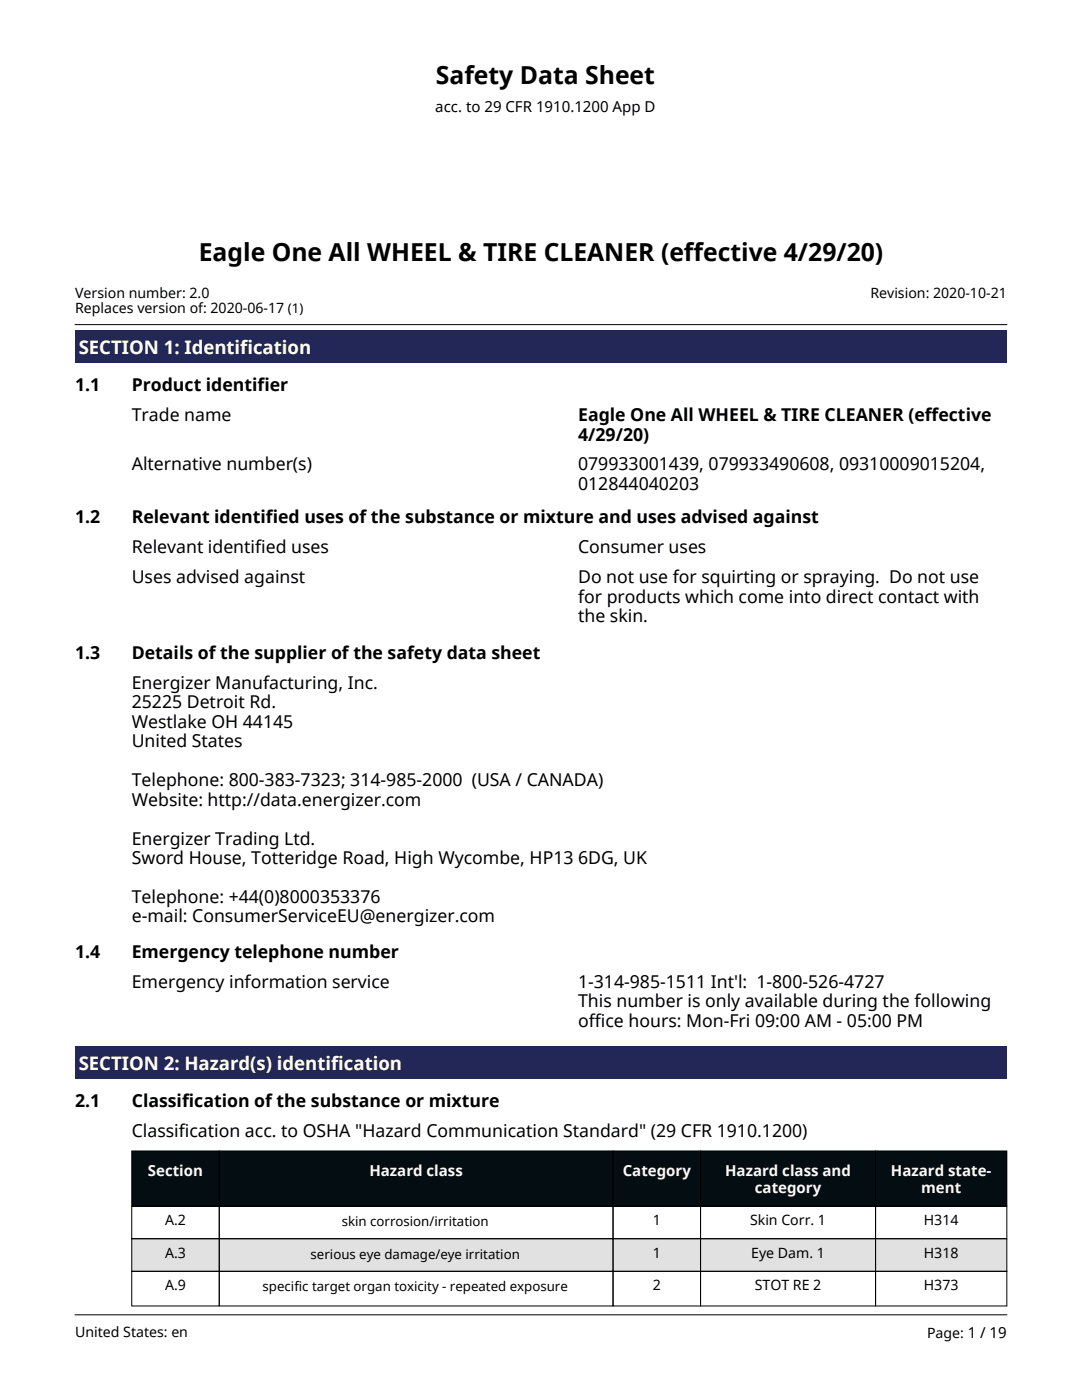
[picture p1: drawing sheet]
<svg xmlns="http://www.w3.org/2000/svg" width="216mm" height="279mm" viewBox="0 0 216 279" stroke-linecap="round" stroke-linejoin="round" font-family="sans-serif">
<defs><g id="words">
<g font-size="4.9">
<text x="87" y="16.8">Safety Data Sheet</text>
<text x="39.6" y="52.1">Eagle One All WHEEL &amp; TIRE CLEANER (effective 4/29/20)</text>
</g>
<g font-size="3.7" fill="#fcfcff">
<text x="15.7" y="70.6">SECTION 1: Identification</text>
<text x="15.7" y="213.5">SECTION 2: Hazard(s) identification</text>
</g>
<g font-size="3.5">
<text x="15" y="78.1">1.1</text>
<text x="26.3" y="78.1">Product identifier</text>
<text x="26.3" y="84">Trade name</text>
<text x="115.4" y="84">Eagle One All WHEEL &amp; TIRE CLEANER (effective</text>
<text x="115.4" y="87.9">4/29/20)</text>
<text x="26.3" y="93.9">Alternative number(s)</text>
<text x="115.4" y="93.9">079933001439, 079933490608, 09310009015204,</text>
<text x="115.4" y="97.8">012844040203</text>
<text x="15" y="104.4">1.2</text>
<text x="26.3" y="104.4">Relevant identified uses of the substance or mixture and uses advised against</text>
<text x="26.3" y="110.4">Relevant identified uses</text>
<text x="115.4" y="110.4">Consumer uses</text>
<text x="26.3" y="116.4">Uses advised against</text>
<text x="115.4" y="116.4">Do not use for squirting or spraying. Do not use</text>
<text x="115.4" y="120.3">for products which come into direct contact with</text>
<text x="115.4" y="124.1">the skin.</text>
<text x="15" y="131.5">1.3</text>
<text x="26.3" y="131.5">Details of the supplier of the safety data sheet</text>
<text x="26.3" y="137.5">Energizer Manufacturing, Inc.</text>
<text x="26.3" y="141.4">25225 Detroit Rd.</text>
<text x="26.3" y="145.3">Westlake OH 44145</text>
<text x="26.3" y="149.1">United States</text>
<text x="26.3" y="156.9">Telephone: 800-383-7323; 314-985-2000 (USA / CANADA)</text>
<text x="26.3" y="160.8">Website: http://data.energizer.com</text>
<text x="26.3" y="168.6">Energizer Trading Ltd.</text>
<text x="26.3" y="172.4">Sword House, Totteridge Road, High Wycombe, HP13 6DG, UK</text>
<text x="26.3" y="180.2">Telephone: +44(0)8000353376</text>
<text x="26.3" y="184.1">e-mail: ConsumerServiceEU@energizer.com</text>
<text x="15" y="191.1">1.4</text>
<text x="26.3" y="191.1">Emergency telephone number</text>
<text x="26.3" y="197.1">Emergency information service</text>
<text x="115.4" y="197.1">1-314-985-1511 Int'l: 1-800-526-4727</text>
<text x="115.4" y="201">This number is only available during the following</text>
<text x="115.4" y="204.9">office hours: Mon-Fri 09:00 AM - 05:00 PM</text>
<text x="15" y="220.9">2.1</text>
<text x="26.3" y="220.9">Classification of the substance or mixture</text>
<text x="26.3" y="226.9">Classification acc. to OSHA &quot;Hazard Communication Standard&quot; (29 CFR 1910.1200)</text>
</g>
<text font-size="3" x="86.9" y="22.3">acc. to 29 CFR 1910.1200 App D</text>
<g font-size="3" fill="#f7f8fc">
<text x="29.5" y="234.8">Section</text>
<text x="73.7" y="234.8">Hazard class</text>
<text x="124.3" y="234.8">Category</text>
<text x="144.7" y="234.8">Hazard class and</text>
<text x="150.6" y="238.1">category</text>
<text x="177.8" y="234.8">Hazard</text>
<text x="183.8" y="238.1">ment</text>
<text x="189.2" y="234.8">state-</text>
</g>
<g font-size="2.8">
<text x="15" y="59.4">Version number: 2.0</text>
<text x="173.7" y="59.4">Revision: 2020-10-21</text>
<text x="15" y="62.5">Replaces version of: 2020-06-17 (1)</text>
<text x="32.9" y="244.5">A.2</text>
<text x="130.2" y="244.5">1</text>
<text x="149.7" y="244.5">Skin Corr. 1</text>
<text x="184.3" y="244.5">H314</text>
<text x="32.9" y="251">A.3</text>
<text x="130.2" y="251">1</text>
<text x="149.9" y="251">Eye Dam. 1</text>
<text x="184.3" y="251">H318</text>
<text x="32.9" y="257.5">A.9</text>
<text x="130.2" y="257.5">2</text>
<text x="150.6" y="257.5">STOT RE 2</text>
<text x="184.3" y="257.5">H373</text>
<text x="15" y="266.9">United States: en</text>
<text x="185" y="267.1">Page: 1 / 19</text>
</g>
<g font-size="2.6">
<text x="68.2" y="244.7">skin corrosion/irritation</text>
<text x="62" y="251.2">serious eye damage/eye irritation</text>
<text x="52.4" y="257.7">specific target organ toxicity - repeated exposure</text>
</g>
</g></defs>
<g fill="#232757">
<path d="M15 65.8h185.9v6.6h-185.9z"/>
<path d="M15.7 66.7h46.4v5h-46.4z"/>
<path d="M15 208.7h185.9v6.6h-185.9z"/>
<path d="M15.7 209.5h64.5v5.1h-64.5z"/>
</g>
<g fill="#040e12">
<path d="M26.3 229.7h17.5v11h-17.5z"/>
<path d="M43.8 229.7h78.5v11h-78.5z"/>
<path d="M122.3 229.7h17.5v11h-17.5z"/>
<path d="M139.8 229.7h34.9v11h-34.9z"/>
<path d="M174.7 229.7h26.2v11h-26.2z"/>
</g>
<g fill="#e1e1e1">
<path d="M26.3 247.2h17.5v6.5h-17.5z"/>
<path d="M43.8 247.2h78.5v6.5h-78.5z"/>
<path d="M122.3 247.2h17.5v6.5h-17.5z"/>
<path d="M139.8 247.2h34.9v6.5h-34.9z"/>
<path d="M174.7 247.2h26.2v6.5h-26.2z"/>
</g>
<g fill="none" stroke="#000" stroke-width=".2">
<path d="M26.3 229.7h17.5v11h-17.5zM43.8 229.7h78.5v11h-78.5zM122.3 229.7h17.5v11h-17.5zM139.8 229.7h34.9v11h-34.9zM174.7 229.7h26.2v11h-26.2zM26.3 240.7h17.5v6.5h-17.5zM26.3 247.2h17.5v6.5h-17.5zM26.3 253.7h17.5v6.9h-17.5zM43.8 240.7h78.5v6.5h-78.5zM43.8 247.2h78.5v6.5h-78.5zM43.8 253.7h78.5v6.9h-78.5zM122.3 240.7h17.5v6.5h-17.5z"/>
<path d="M122.3 247.2h17.5v6.5h-17.5zM122.3 253.7h17.5v6.9h-17.5zM139.8 240.7h34.9v6.5h-34.9zM139.8 247.2h34.9v6.5h-34.9zM139.8 253.7h34.9v6.9h-34.9zM174.7 240.7h26.2v6.5h-26.2zM174.7 247.2h26.2v6.5h-26.2zM174.7 253.7h26.2v6.9h-26.2z"/>
</g>
<g fill="#040e12">
<path d="M29.5 231.6h11v4h-11z"/>
<path d="M73.7 231.6h18.7v4h-18.7z"/>
<path d="M124.3 231.6h13.6v4h-13.6z"/>
<path d="M144.7 231.6h25.1v4h-25.1z"/>
<path d="M150.6 234.9h13.3v4h-13.3z"/>
<path d="M177.8 231.6h11.4v4h-11.4z"/>
<path d="M189.2 231.6h8.6v4h-8.6z"/>
<path d="M183.8 234.9h8v4h-8z"/>
</g>
<g fill="#e1e1e1">
<path d="M32.9 248h4.2v3.9h-4.2z"/>
<path d="M62 248.4h41.7v3.6h-41.7z"/>
<path d="M130.2 248h1.7v3.9h-1.7z"/>
<path d="M149.9 248h14.7v3.9h-14.7z"/>
<path d="M184.3 248h7v3.9h-7z"/>
</g>
<path d="M15 64.8h185.9M15 262.4h185.9" fill="none" stroke="#000" stroke-width=".2"/>
<use href="#words"/>
</svg>
